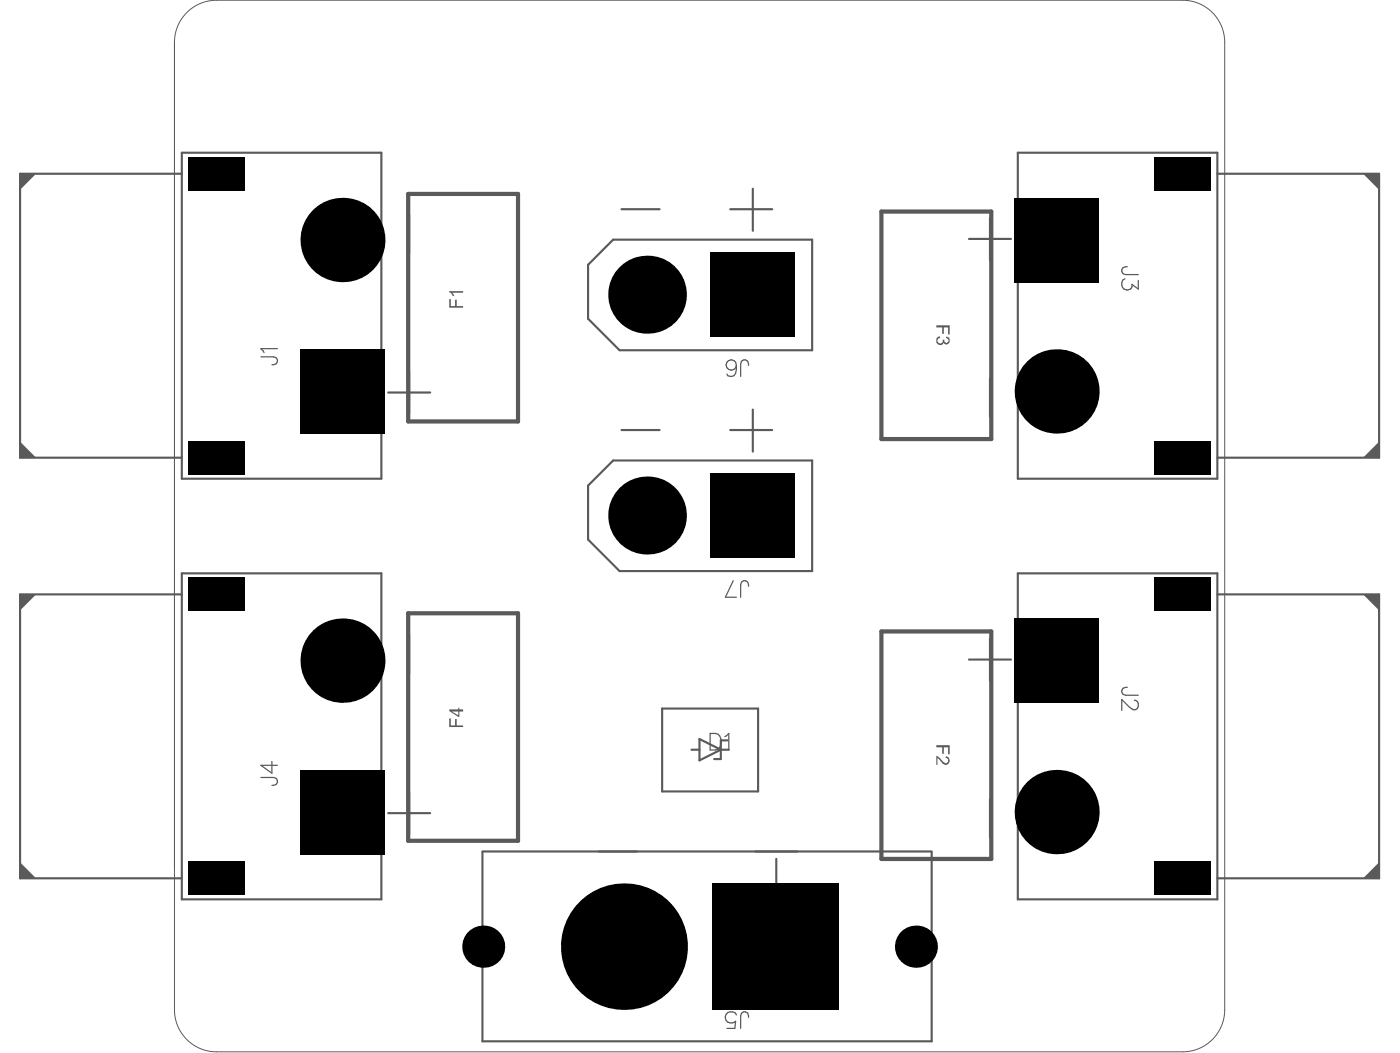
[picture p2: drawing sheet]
<svg xmlns="http://www.w3.org/2000/svg" width="222mm" height="167mm" viewBox="0 0 222 167" stroke-linecap="round" stroke-linejoin="round" font-family="sans-serif">
<g fill="#5a5a5a">
<path d="M3.2 70l2.5 2.5h-2.5z"/>
<path d="M3.2 27.5h2.5l-2.5 2.6z"/>
<path d="M216 94.2h2.6v2.5z"/>
<path d="M218.6 136.6v2.6h-2.6z"/>
<path d="M216 27.5h2.6v2.6z"/>
<path d="M218.6 70v2.5h-2.6z"/>
<path d="M3.2 136.6l2.5 2.6h-2.5z"/>
<path d="M3.2 94.2h2.5l-2.5 2.5z"/>
</g>
<g fill="none" stroke="#5a5a5a" stroke-width=".34">
<path d="M28.8 24.2h31.6v51.7h-31.6zM28.8 27.5h-25.6v45h25.6M64.9 34v6.1M97.2 38h31.5v17.5h-30.5l-5-5v-8.5zM98.5 33.2h6M115.7 33.2h6.7M119.3 29.9v6.7M153.6 37.9h6.6M156.9 34.5v6.7M161.3 24.2h31.6v51.7h-31.6zM192.9 27.5h25.7v45h-25.7M64.9 58.9v6.6"/>
<path d="M156.9 60v6M61.5 62.2h6.7M97.2 73h31.5v17.5h-30.5l-5-5v-8.5zM98.5 68.1h6M115.7 68.1h6.7M119.3 64.9v6.7M28.8 90.9h31.6v51.6h-31.6zM28.8 94.2h-25.6v45h25.6M161.3 90.9h31.6v51.6h-31.6zM192.9 94.2h25.7v45h-25.7M64.9 100.7v6M104.9 112.3h15.3v13.1h-15.3z"/>
<path d="M109.6 118.8h1.3M110.9 117.1l3.3 1.7-3.3 1.7zM114.2 118.8h1.3M115.3 117.3h-1.1v3h-1M153.6 104.5h6.6M156.9 101.2v6.6M61.5 128.9h6.7M64.9 125.5v6.7M76.5 134.9h71.2M76.5 135v30h71.2v-30M123 136.1v6.7M156.9 126.6v6.1"/>
</g>
<path d="M64.7 30.7h17.4v36.1h-17.4zM139.7 33.5h17.4v36.1h-17.4zM64.7 97.2h17.4v36h-17.4zM139.7 100.1h17.4v36h-17.4z" fill="none" stroke="#5a5a5a" stroke-width=".67"/>
<path d="M41.3 56.5h2l.4 .2a.61 .61 0 0 1 0 1l-.6 .1M44 55.2h-2.7l.5 .7M116.2 92l-1.2 2.6h1.7M118.6 92.9a.69 .69 0 0 0-.7-.9l-.4 .3-.1 .3v2M116.7 160.8a.93 .93 0 0 0-1.3-.3 .93 .93 0 0 0-.2 1.4 .93 .93 0 0 0 1.4-.1l-.1 1.2h-1.3M118.6 161.2a.69 .69 0 0 0-.7-.9l-.4 .3-.1 .4v2" fill="none" stroke="#5a5a5a" stroke-width=".19"/>
<g fill="#5a5a5a">
<path d="M71.2 113.9h.3v1.1h.6v-1.1h.3v1.1h1v.2h-2.2z"/>
<path d="M71.6 112.8l1 .5v-.5zM71.2 112.4h1.4v-.2h.2v.2h.6v.4h-.6v.8h-.2l-1.4-.9z"/>
</g>
<g fill="none" stroke="#5a5a5a" stroke-width=".19">
<path d="M116.7 57.9l-.1 1.2a.76 .76 0 0 1-.7 .6 .76 .76 0 0 1-.7-.4M118.6 57.9a.69 .69 0 0 0-.7-.9l-.4 .3-.1 .4v1.9M178.3 44.2a.89 .89 0 0 0-.3 1.4 .89 .89 0 0 0 1.4-.2v-.3l1 .7v-1.4M178.7 42.3a.69 .69 0 0 0-.9 .7l.2 .4 .4 .1h2M112.6 116.2h.8a1.4 1.4 0 0 1 .9 1.3 1.4 1.4 0 0 1-.9 1.3h-.8zM114.9 116.7l.6-.5v2.6M178.7 108.9a.69 .69 0 0 0-.9 .8l.2 .3 .4 .2h2M179.8 111a.65 .65 0 0 1 .6 .5v.5a.64 .64 0 0 1-1 .3l-1.6-1.5v1.8M41.3 123.2h2l.4 .1a.61 .61 0 0 1 0 1l-.6 .2M43.1 120.7v1.8l-1.8-1.2h2.7"/>
<circle cx="115.9" cy="57.8" r=".81"/>
</g>
<g fill="#5a5a5a">
<path d="M71.2 47.4h.3v1.1h.6v-1h.3v1h1v.3h-2.2z"/>
<path d="M71.2 46.1h2.2v.3h-1.7l.3 .5h-.3v-.2l-.2-.3-.3-.1z"/>
<path d="M148.4 118.1h2.1v1.4h-.2v-1.1h-.7v1h-.3v-1h-.9z"/>
<path d="M148.4 119.8a2.14 2.14 0 0 1 1.1 .9l.2 .1a.37 .37 0 0 0 .5-.1 .37 .37 0 0 0-.1-.5v-.1h-.3l.1-.2a.68 .68 0 0 1 .6 .7 .68 .68 0 0 1-.7 .6l-.4-.1-.4-.6-.4-.4v1.1h-.2z"/>
<path d="M148.4 51.6h2.1v1.4h-.2v-1.1h-.7v1h-.3v-1h-.9z"/>
<path d="M148.6 53.4l.4-.1v.3a.43 .43 0 0 0-.4 .5 .43 .43 0 0 0 .6 .3 .43 .43 0 0 0 .2-.6h.3a.26 .26 0 0 0 0 .3 .26 .26 0 0 0 .2 .2 .31 .31 0 0 0 .5-.2 .31 .31 0 0 0-.3-.4l-.2-.1 .1-.3a.62 .62 0 0 1 .5 .8 .62 .62 0 0 1-.8 .4l-.1-.2a.63 .63 0 0 1-.7 .4 .63 .63 0 0 1-.5-.5v-.5z"/>
</g>
<path d="M29.9 1.7a6.6 6.6 0 0 1 4.4-1.7h153.2a6.7 6.7 0 0 1 6.6 6.7v153.3a6.7 6.7 0 0 1-6.6 6.7h-153.2a6.7 6.7 0 0 1-6.6-6.7v-153.3a6.7 6.7 0 0 1 2.2-5z" fill="none" stroke="#5a5a5a" stroke-width=".16"/>
<g fill="#000">
<circle cx="54.3" cy="38" r="6.7"/>
<circle cx="102.6" cy="46.7" r="6.2"/>
<circle cx="167.5" cy="62" r="6.7"/>
<circle cx="102.6" cy="81.7" r="6.2"/>
<circle cx="54.3" cy="104.7" r="6.7"/>
<circle cx="167.5" cy="128.7" r="6.7"/>
<circle cx="76.6" cy="150" r="3.3"/>
<circle cx="98.9" cy="150" r="10"/>
<circle cx="145.2" cy="150" r="3.3"/>
</g>
<g fill="#000">
<path d="M29.8 24.9h9v5.3h-9z" fill-rule="evenodd"/>
<path d="M160.8 31.4h13.3v13.3h-13.3z" fill-rule="evenodd"/>
<path d="M183 24.9h9v5.3h-9z" fill-rule="evenodd"/>
<path d="M112.5 40h13.4v13.4h-13.4z" fill-rule="evenodd"/>
<path d="M29.8 69.9h9v5.3h-9z" fill-rule="evenodd"/>
<path d="M47.6 55.4h13.3v13.3h-13.3z" fill-rule="evenodd"/>
<path d="M183 69.9h9v5.3h-9z" fill-rule="evenodd"/>
<path d="M29.8 91.5h9v5.4h-9z" fill-rule="evenodd"/>
<path d="M112.5 75h13.4v13.4h-13.4z" fill-rule="evenodd"/>
<path d="M160.8 98h13.3v13.4h-13.3z" fill-rule="evenodd"/>
<path d="M183 91.5h9v5.4h-9z" fill-rule="evenodd"/>
<path d="M47.6 122h13.3v13.3h-13.3z" fill-rule="evenodd"/>
<path d="M183 136.5h9v5.3h-9z" fill-rule="evenodd"/>
<path d="M29.8 136.5h9v5.3h-9z" fill-rule="evenodd"/>
<path d="M112.9 140h20v20h-20z" fill-rule="evenodd"/>
</g>
</svg>
